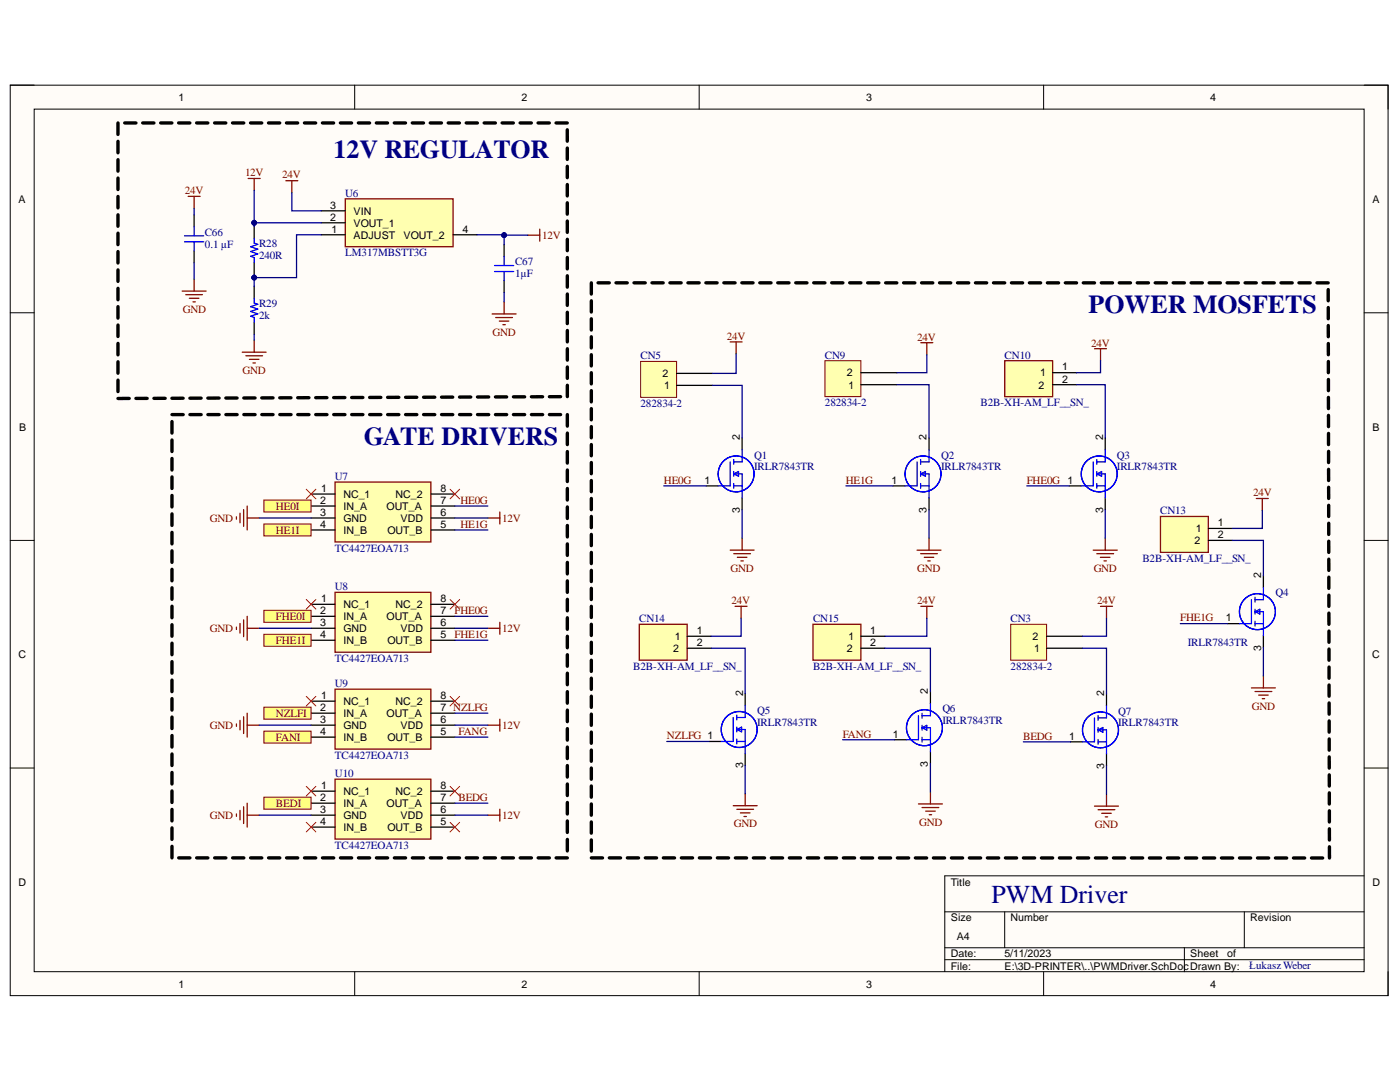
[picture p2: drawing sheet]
<svg xmlns="http://www.w3.org/2000/svg" width="279mm" height="216mm" viewBox="0 0 279 216" stroke-linecap="round" stroke-linejoin="round" font-family="sans-serif">
<defs><g id="words">
<g font-size="5.2" fill="#000080">
<text x="66.6" y="31.5">12V REGULATOR</text>
<text x="217.3" y="62.5">POWER MOSFETS</text>
<text x="72.6" y="88.8">GATE DRIVERS</text>
<text x="197.9" y="180.1">PWM Driver</text>
</g>
<g font-size="2.2" fill="#800000">
<text x="48.9" y="35.2">12V</text>
<text x="56.3" y="35.6">24V</text>
<text x="36.9" y="38.7">24V</text>
<text x="108.2" y="47.7">12V</text>
<text x="36.5" y="62.4">GND</text>
<text x="98.3" y="67">GND</text>
<text x="145.1" y="67.8">24V</text>
<text x="183.1" y="68">24V</text>
<text x="217.8" y="69.2">24V</text>
<text x="48.4" y="74.6">GND</text>
<text x="55.1" y="101.7">HE0I</text>
<text x="91.9" y="100.6">HE0G</text>
<text x="132.5" y="96.5">HE0G</text>
<text x="168.8" y="96.5">HE1G</text>
<text x="204.9" y="96.5">FHE0G 1</text>
<text x="250.1" y="99">24V</text>
<text x="41.9" y="104.1">GND</text>
<text x="55.1" y="106.5">HE1I</text>
<text x="91.9" y="105.3">HE1G</text>
<text x="100.3" y="104.1">12V</text>
<text x="145.8" y="114.1">GND</text>
<text x="183.1" y="114.1">GND</text>
<text x="218.3" y="114.1">GND</text>
<text x="55.1" y="123.7">FHE0I</text>
<text x="90.7" y="122.5">FHE0G</text>
<text x="146" y="120.5">24V</text>
<text x="183.1" y="120.5">24V</text>
<text x="218.9" y="120.5">24V</text>
<text x="235.5" y="124">FHE1G</text>
<text x="41.9" y="126.1">GND</text>
<text x="55.1" y="128.6">FHE1I</text>
<text x="90.7" y="127.3">FHE1G</text>
<text x="100.3" y="126.1">12V</text>
<text x="55.1" y="143.1">NZLFI</text>
<text x="249.8" y="141.6">GND</text>
<text x="41.9" y="145.5">GND</text>
<text x="55.1" y="147.8">FANI</text>
<text x="91.5" y="146.7">FANG</text>
<text x="100.3" y="145.5">12V</text>
<text x="133.1" y="147.5">NZLFG 1</text>
<text x="168.2" y="147.2">FANG</text>
<text x="204.2" y="147.6">BEDG</text>
<text x="55.1" y="161">BEDI</text>
<text x="91.5" y="159.8">BEDG</text>
<text x="41.9" y="163.4">GND</text>
<text x="100.3" y="163.4">12V</text>
<text x="146.4" y="165.1">GND</text>
<text x="183.4" y="164.8">GND</text>
<text x="218.5" y="165.2">GND</text>
</g>
<g font-size="2.2" fill="#000080">
<text x="68.9" y="39.2">U6</text>
<text x="40.9" y="47">C66</text>
<text x="40.9" y="49.4">0.1 µF</text>
<text x="51.7" y="51.7">240R</text>
<text x="51.7" y="49.3">R28</text>
<text x="68.9" y="51.2">LM317MBSTT3G</text>
<text x="102.8" y="52.9">C67</text>
<text x="102.8" y="55.3">1µF</text>
<text x="51.7" y="63.6">2k</text>
<text x="51.7" y="61.2">R29</text>
<text x="127.8" y="71.7">CN5</text>
<text x="164.6" y="71.5">CN9</text>
<text x="200.5" y="71.5">CN10</text>
<text x="127.8" y="81.3">282834-2</text>
<text x="164.6" y="81.1">282834-2</text>
<text x="195.7" y="81.1">B2B-XH-AM_LF__SN_</text>
<text x="66.8" y="95.7">U7</text>
<text x="150.5" y="91.5">Q1</text>
<text x="150.5" y="93.9">IRLR7843TR</text>
<text x="187.8" y="91.5">Q2</text>
<text x="187.8" y="93.9">IRLR7843TR</text>
<text x="222.9" y="91.5">Q3</text>
<text x="222.9" y="93.9">IRLR7843TR</text>
<text x="231.5" y="102.6">CN13</text>
<text x="66.8" y="110.1">TC4427EOA713</text>
<text x="228" y="112.1">B2B-XH-AM_LF__SN_</text>
<text x="66.8" y="117.7">U8</text>
<text x="254.6" y="119">Q4</text>
<text x="127.6" y="124.2">CN14</text>
<text x="162.3" y="124.2">CN15</text>
<text x="201.7" y="124.2">CN3</text>
<text x="237" y="128.8">IRLR7843TR</text>
<text x="66.8" y="132.1">TC4427EOA713</text>
<text x="66.8" y="137.1">U9</text>
<text x="126.4" y="133.7">B2B-XH-AM_LF__SN_</text>
<text x="162.3" y="133.7">B2B-XH-AM_LF__SN_</text>
<text x="201.7" y="133.7">282834-2</text>
<text x="151.1" y="142.5">Q5</text>
<text x="188.1" y="142.2">Q6</text>
<text x="223.2" y="142.6">Q7</text>
<text x="151.1" y="144.9">IRLR7843TR</text>
<text x="188.1" y="144.5">IRLR7843TR</text>
<text x="223.2" y="145">IRLR7843TR</text>
<text x="66.8" y="151.5">TC4427EOA713</text>
<text x="66.8" y="155">U10</text>
<text x="66.8" y="169.4">TC4427EOA713</text>
<text x="249.3" y="193.4">ŁukaszWeber</text>
</g>
<g font-size="2.1">
<text x="35.6" y="20.1">1</text>
<text x="104.1" y="20.1">2</text>
<text x="172.8" y="20.1">3</text>
<text x="241.5" y="20.1">4</text>
<text x="3.7" y="40.5">A</text>
<text x="65.9" y="41.6">3</text>
<text x="273.9" y="40.5">A</text>
<text x="65.9" y="44.1">2</text>
<text x="66.2" y="46.4">1</text>
<text x="70.6" y="47.6">ADJUST</text>
<text x="70.6" y="45.2">VOUT_1</text>
<text x="70.6" y="42.9">VIN</text>
<text x="80.5" y="47.6">VOUT_2</text>
<text x="92.3" y="46.4">4</text>
<text x="132.2" y="75.3">2</text>
<text x="132.6" y="77.6">1</text>
<text x="169" y="75.1">2</text>
<text x="169.4" y="77.6">1</text>
<text x="207.3" y="77.6">2</text>
<text x="207.6" y="75.1">1</text>
<text x="212" y="73.9">1</text>
<text x="212" y="76.4">2</text>
<text x="3.8" y="85.9">B</text>
<text x="147.6" y="87.9" transform="rotate(-90 147.6 87.9)">2</text>
<text x="184.9" y="87.9" transform="rotate(-90 184.9 87.9)">2</text>
<text x="220.1" y="87.9" transform="rotate(-90 220.1 87.9)">2</text>
<text x="273.9" y="85.9">B</text>
<text x="63.9" y="100.6">2</text>
<text x="64.1" y="98.2">1</text>
<text x="68.5" y="99.4">NC_1</text>
<text x="68.5" y="101.7">IN_A</text>
<text x="77.2" y="101.7">OUT_A</text>
<text x="78.9" y="99.4">NC_2</text>
<text x="87.9" y="98.2">8</text>
<text x="87.9" y="100.6">7</text>
<text x="140.6" y="96.5">1</text>
<text x="177.9" y="96.5">1</text>
<text x="63.9" y="102.9">3</text>
<text x="63.9" y="105.3">4</text>
<text x="68.5" y="104.1">GND</text>
<text x="68.5" y="106.6">IN_B</text>
<text x="77.3" y="106.6">OUT_B</text>
<text x="79.9" y="104.1">VDD</text>
<text x="87.9" y="102.9">6</text>
<text x="87.9" y="105.3">5</text>
<text x="147.6" y="102.3" transform="rotate(-90 147.6 102.3)">3</text>
<text x="184.9" y="102.3" transform="rotate(-90 184.9 102.3)">3</text>
<text x="220.1" y="102.3" transform="rotate(-90 220.1 102.3)">3</text>
<text x="238.7" y="106.2">1</text>
<text x="243.1" y="105">1</text>
<text x="243.1" y="107.4">2</text>
<text x="238.4" y="108.6">2</text>
<text x="251.7" y="115.4" transform="rotate(-90 251.7 115.4)">2</text>
<text x="63.9" y="122.5">2</text>
<text x="63.9" y="124.9">3</text>
<text x="64.1" y="120.2">1</text>
<text x="68.5" y="121.4">NC_1</text>
<text x="68.5" y="123.7">IN_A</text>
<text x="77.2" y="123.7">OUT_A</text>
<text x="78.9" y="121.4">NC_2</text>
<text x="87.9" y="120.2">8</text>
<text x="87.9" y="122.5">7</text>
<text x="87.9" y="124.9">6</text>
<text x="244.7" y="124">1</text>
<text x="3.7" y="131.3">C</text>
<text x="63.9" y="127.4">4</text>
<text x="68.5" y="126.1">GND</text>
<text x="68.5" y="128.6">IN_B</text>
<text x="77.3" y="128.6">OUT_B</text>
<text x="79.9" y="126.1">VDD</text>
<text x="87.9" y="127.4">5</text>
<text x="134.3" y="130.2">2</text>
<text x="134.7" y="127.7">1</text>
<text x="139.1" y="126.5">1</text>
<text x="139.1" y="128.9">2</text>
<text x="169" y="130.2">2</text>
<text x="169.4" y="127.7">1</text>
<text x="173.7" y="126.5">1</text>
<text x="173.7" y="128.9">2</text>
<text x="206.1" y="127.7">2</text>
<text x="206.4" y="130.2">1</text>
<text x="251.7" y="129.8" transform="rotate(-90 251.7 129.8)">3</text>
<text x="273.8" y="131.3">C</text>
<text x="63.9" y="141.9">2</text>
<text x="64.1" y="139.5">1</text>
<text x="68.5" y="140.6">NC_1</text>
<text x="68.5" y="143.1">IN_A</text>
<text x="77.2" y="143.1">OUT_A</text>
<text x="78.9" y="140.6">NC_2</text>
<text x="87.9" y="139.5">8</text>
<text x="87.9" y="141.9">7 NZLFG</text>
<text x="148.3" y="138.9" transform="rotate(-90 148.3 138.9)">2</text>
<text x="185.2" y="138.5" transform="rotate(-90 185.2 138.5)">2</text>
<text x="220.4" y="139" transform="rotate(-90 220.4 139)">2</text>
<text x="63.9" y="144.3">3</text>
<text x="63.9" y="146.7">4</text>
<text x="68.5" y="145.5">GND</text>
<text x="68.5" y="147.8">IN_B</text>
<text x="77.3" y="147.8">OUT_B</text>
<text x="79.9" y="145.5">VDD</text>
<text x="87.9" y="144.3">6</text>
<text x="87.9" y="146.7">5</text>
<text x="178.2" y="147.2">1</text>
<text x="213.4" y="147.6">1</text>
<text x="148.3" y="153.3" transform="rotate(-90 148.3 153.3)">3</text>
<text x="185.2" y="153" transform="rotate(-90 185.2 153)">3</text>
<text x="220.4" y="153.4" transform="rotate(-90 220.4 153.4)">3</text>
<text x="63.9" y="159.8">2</text>
<text x="64.1" y="157.5">1</text>
<text x="68.5" y="158.7">NC_1</text>
<text x="68.5" y="161">IN_A</text>
<text x="77.2" y="161">OUT_A</text>
<text x="78.9" y="158.7">NC_2</text>
<text x="87.9" y="157.5">8</text>
<text x="87.9" y="159.8">7</text>
<text x="63.9" y="162.2">3</text>
<text x="63.9" y="164.6">4</text>
<text x="68.5" y="163.4">GND</text>
<text x="68.5" y="165.9">IN_B</text>
<text x="77.3" y="165.9">OUT_B</text>
<text x="79.9" y="163.4">VDD</text>
<text x="87.9" y="162.2">6</text>
<text x="87.9" y="164.6">5</text>
<text x="3.7" y="176.8">D</text>
<text x="189.8" y="176.8">Title</text>
<text x="273.9" y="176.8">D</text>
<text x="189.8" y="183.9">Size</text>
<text x="201.7" y="183.9">Number</text>
<text x="249.5" y="183.9">Revision</text>
<text x="189.8" y="191.1">Date:</text>
<text x="190.9" y="187.5">A4</text>
<text x="200.5" y="191.1">5/11/2023</text>
<text x="237.6" y="191.1">Sheet</text>
<text x="244.9" y="191.1">of</text>
<text x="35.6" y="197.1">1</text>
<text x="104.1" y="197.1">2</text>
<text x="172.8" y="197.1">3</text>
<text x="189.8" y="193.5">File:</text>
<text x="200.5" y="193.5">E:\3D-PRINTER\..\PWMDriver.SchDocDrawn By:</text>
<text x="241.5" y="197.1">4</text>
</g>
</g></defs>
<path d="M2 17h275v181.7h-275z" fill-rule="evenodd" fill="#fffcf8"/>
<path d="M2 17h275v181.7h-275z" fill="none" stroke="#000" stroke-width=".2"/>
<path d="M6.8 21.8h265.4v172.1h-265.4z" fill-rule="evenodd" fill="#fffcf8"/>
<g fill="none" stroke="#000" stroke-width=".2">
<path d="M2 17h4.8M70.8 17v4.8M139.5 17v4.8M208.3 17v4.8M272.2 17h4.8v4.8M6.8 21.8h265.4v172.1h-265.4zM2 62.4h4.8M272.2 62.4h4.8M2 107.8h4.8M272.2 107.8h4.8M2 153.2h4.8M272.2 153.2h4.8"/>
<path d="M272.2 174.8h-83.6v19.1M70.8 193.9v4.8M139.5 193.9v4.8M188.6 181.9h83.6M188.6 189.1h83.6M188.6 191.5h83.6M200.5 181.9v7.2M208.3 193.9v4.8M236.4 189.1v4.8M248.3 181.9v7.2M277 193.9v4.8"/>
</g>
<path d="M66.9 96.2h19.1v11.9h-19.1z" fill-rule="evenodd" fill="#ffffb0"/>
<path d="M66.9 96.2h19.1v11.9h-19.1z" fill="none" stroke="#800000" stroke-width=".25"/>
<path d="M62.1 98.6h4.8M86 98.6h4.8M62.1 101h4.8M62.1 103.4h4.8M62.1 105.7h4.8M86 101h4.8M86 103.4h4.8M86 105.7h4.8" fill="none" stroke="#000" stroke-width=".25"/>
<path d="M68.9 39.7h21.5v9.5h-21.5z" fill-rule="evenodd" fill="#ffffb0"/>
<g fill="none" stroke="#800000" stroke-width=".25">
<path d="M37.5 39.2h2.4M38.7 39.2v2.4M49.5 35.6h2.4M50.7 35.6v2.4M57 36.1h2.4M58.2 36.1v2.4M68.9 39.7h21.5v9.5h-21.5zM36.4 58.1h4.7M37.1 58.8h3.3M37.8 59.5h1.9M38.7 55.7v2.4M105.3 46.9h2.4"/>
<path d="M107.7 45.7v2.4M38.5 60.2h.5M48.3 70.3h4.8M49.1 71h3.3M49.8 71.7h1.9M50.5 72.4h.5M50.7 67.9v2.4M98.2 62.6h4.8M98.9 63.4h3.4M99.6 64.1h2M100.4 64.8h.4M100.6 60.3v2.3"/>
<path d="M47.2 103.1v.5M47.9 102.4v1.9M48.6 101.7v3.3M49.3 101v4.7M49.3 103.4h2.4M97.4 103.4h2.4M99.8 102.2v2.4"/>
</g>
<path d="M64.1 46.8h4.8M64.1 44.5h4.8M64.1 42.1h4.8M90.4 46.8h4.8M100.6 48.8v2.4M100.6 56v2.4" fill="none" stroke="#000" stroke-width=".25"/>
<path d="M98.7 53h3.8M98.7 54.2h3.8M100.6 51.2v1.8M100.6 54.2v1.8" fill="none" stroke="#00f" stroke-width=".25"/>
<path d="M61.1 97.6l1.9 1.9M63 97.6l-1.9 1.9M89.8 97.6l1.9 1.9M91.7 97.6l-1.9 1.9" fill="none" stroke="#f00" stroke-width=".2"/>
<path d="M52.7 99.8h9.4v2.4h-9.4z" fill-rule="evenodd" fill="#ffff80"/>
<path d="M52.7 99.8h9.4v2.4h-9.4z" fill="none" stroke="#800000" stroke-width=".2"/>
<path d="M52.7 104.6h9.4v2.3h-9.4z" fill-rule="evenodd" fill="#ffff80"/>
<path d="M52.7 104.6h9.4v2.3h-9.4z" fill="none" stroke="#800000" stroke-width=".2"/>
<path d="M66.9 118.2h19.1v11.9h-19.1z" fill-rule="evenodd" fill="#ffffb0"/>
<path d="M66.9 118.2h19.1v11.9h-19.1zM47.2 125.1v.5M47.9 124.4v1.9M48.6 123.7v3.3M49.3 123v4.8M49.3 125.4h2.4M97.4 125.4h2.4M99.8 124.2v2.4" fill="none" stroke="#800000" stroke-width=".25"/>
<path d="M62.1 120.6h4.8M62.1 123h4.8M62.1 125.4h4.8M62.1 127.8h4.8M86 120.6h4.8M86 123h4.8M86 125.4h4.8M86 127.8h4.8" fill="none" stroke="#000" stroke-width=".25"/>
<path d="M61.1 119.6l1.9 1.9M63 119.6l-1.9 1.9M89.8 119.6l1.9 1.9M91.7 119.6l-1.9 1.9" fill="none" stroke="#f00" stroke-width=".2"/>
<path d="M52.7 121.8h9.4v2.4h-9.4z" fill-rule="evenodd" fill="#ffff80"/>
<path d="M52.7 121.8h9.4v2.4h-9.4z" fill="none" stroke="#800000" stroke-width=".2"/>
<path d="M52.7 126.6h9.4v2.3h-9.4z" fill-rule="evenodd" fill="#ffff80"/>
<path d="M52.7 126.6h9.4v2.3h-9.4z" fill="none" stroke="#800000" stroke-width=".2"/>
<path d="M66.9 137.5h19.1v12h-19.1z" fill-rule="evenodd" fill="#ffffb0"/>
<path d="M66.9 137.5h19.1v12h-19.1zM47.2 144.5v.4M47.9 143.7v2M48.6 143v3.4M49.3 142.3v4.8M49.3 144.7h2.4M97.4 144.7h2.4M99.8 143.5v2.4" fill="none" stroke="#800000" stroke-width=".25"/>
<path d="M62.1 139.9h4.8M86 139.9h4.8M62.1 142.3h4.8M62.1 144.7h4.8M62.1 147.1h4.8M86 142.3h4.8M86 144.7h4.8M86 147.1h4.8" fill="none" stroke="#000" stroke-width=".25"/>
<path d="M61.1 139l1.9 1.9M63 139l-1.9 1.9M89.8 139l1.9 1.9M91.7 139l-1.9 1.9" fill="none" stroke="#f00" stroke-width=".2"/>
<path d="M52.7 141.1h9.4v2.4h-9.4z" fill-rule="evenodd" fill="#ffff80"/>
<path d="M52.7 141.1h9.4v2.4h-9.4z" fill="none" stroke="#800000" stroke-width=".2"/>
<path d="M52.7 145.9h9.4v2.4h-9.4z" fill-rule="evenodd" fill="#ffff80"/>
<path d="M52.7 145.9h9.4v2.4h-9.4z" fill="none" stroke="#800000" stroke-width=".2"/>
<path d="M66.9 155.5h19.1v11.9h-19.1z" fill-rule="evenodd" fill="#ffffb0"/>
<path d="M66.9 155.5h19.1v11.9h-19.1zM47.2 162.4v.5M47.9 161.7v1.9M48.6 161v3.3M49.3 160.3v4.7M49.3 162.7h2.4M97.4 162.7h2.4M99.8 161.5v2.3" fill="none" stroke="#800000" stroke-width=".25"/>
<path d="M62.1 157.9h4.8M86 157.9h4.8M62.1 160.3h4.8M62.1 162.7h4.8M62.1 165h4.8M86 160.3h4.8M86 162.7h4.8M86 165h4.8" fill="none" stroke="#000" stroke-width=".25"/>
<path d="M61.1 156.9l1.9 1.9M63 156.9l-1.9 1.9M89.8 156.9l1.9 1.9M91.7 156.9l-1.9 1.9" fill="none" stroke="#f00" stroke-width=".2"/>
<path d="M52.7 159.1h9.4v2.4h-9.4z" fill-rule="evenodd" fill="#ffff80"/>
<path d="M52.7 159.1h9.4v2.4h-9.4z" fill="none" stroke="#800000" stroke-width=".2"/>
<path d="M61.1 164.1l1.9 1.9M63 164.1l-1.9 1.9M89.8 164.1l1.9 1.9M91.7 164.1l-1.9 1.9" fill="none" stroke="#f00" stroke-width=".2"/>
<g fill="none" stroke="#000" stroke-width=".25">
<path d="M38.7 42.9v2.4M38.7 50v2.4M50.7 45.2v2.4M50.7 52.3v2.4M50.7 57.1v2.4M50.7 64.3v2.4M140.9 97h2.4M148.1 87.4v2.4M148.1 99.3v2.4M178.2 97h2.4M185.4 87.4v2.4M185.4 99.3v2.4"/>
<path d="M213.4 97h2.4M220.6 87.4v2.4M220.6 99.3v2.4M252.1 114.9v2.4M148.7 138.4v2.4M220.8 138.5v2.4M245 124.4h2.4M252.1 126.8v2.4M141.5 148h2.4M148.7 150.3v2.4M213.6 148h2.4M220.8 150.4v2.4"/>
</g>
<g fill="none" stroke="#00f" stroke-width=".25">
<path d="M36.8 47.1h3.9M36.8 48.3h3.9M38.7 45.3v1.8M38.7 48.3v1.7M50.7 47.6v.9l.7 .3-1.4 .4 1.4 .5-1.4 .5 1.4 .5-1.4 .4 .7 .3v.9M50.7 59.5v1l.7 .2-1.4 .5 1.4 .5-1.4 .4 1.4 .5-1.4 .5 .7 .2v1M145.7 92.2v4.8h-2.4M146.4 94.6h1.7v4.7M146.4 97h1.7M146.4 91.7v.9M146.4 94.1v.9M146.4 96.5v.9"/>
<path d="M146.4 94.6l1-.5v.9zM148.1 89.8v2.4h-1.7M183 92.2v4.8h-2.4M183.7 97h1.7M183.7 94.6h1.7v4.7M183.7 91.7v.9M183.7 94.1v.9M183.7 96.5v.9M183.7 94.6l1-.5v.9zM185.4 89.8v2.4h-1.7M218.2 92.2v4.8h-2.4M218.9 97h1.7"/>
<path d="M218.9 94.6h1.7v4.7M218.9 91.7v.9M218.9 94.1v.9M218.9 96.5v.9M218.9 94.6l1-.5v.9zM220.6 89.8v2.4h-1.7M249.7 119.7v4.7h-2.3M250.5 119.2v.9M252.1 117.3v2.4h-1.6M250.5 122.1h1.6v4.7M250.5 124.4h1.6M250.5 121.6v.9"/>
<path d="M250.5 124v.9M250.5 122.1l.9-.5v.9zM146.3 143.2v4.8h-2.4M147 145.6h1.7v4.7M147 148h1.7M147 142.7v.9M147 145.1v.9M147 147.5v.9M147 145.6l1-.5v.9zM148.7 140.8v2.4h-1.7M218.4 143.2v4.8h-2.4M219.1 145.6h1.7v4.8"/>
<path d="M219.1 148h1.7M219.1 142.8v.9M219.1 145.2v.9M219.1 147.6v.9M219.1 145.6l1-.4v.9zM220.8 140.9v2.3h-1.7"/>
<circle cx="146.9" cy="94.6" r="3.6"/>
<circle cx="184.2" cy="94.6" r="3.6"/>
<circle cx="219.4" cy="94.6" r="3.6"/>
<circle cx="250.9" cy="122.1" r="3.6"/>
<circle cx="147.5" cy="145.6" r="3.6"/>
<circle cx="219.6" cy="145.6" r="3.6"/>
</g>
<g fill="none" stroke="#800000" stroke-width=".25">
<path d="M145.7 109.8h4.8M146.4 110.5h3.4M147.2 111.2h1.9M147.9 111.9h.4M148.1 107.4v2.4M183 109.8h4.8M183.7 110.5h3.4M184.4 111.2h2M185.2 111.9h.4M185.4 107.4v2.4M218.2 109.8h4.8M218.9 110.5h3.3"/>
<path d="M219.6 111.2h1.9M220.3 111.9h.5M220.6 107.4v2.4M249.7 137.3h4.8M250.5 138h3.3M251.2 138.7h1.9M251.9 139.4h.5M252.1 134.9v2.4M148.7 158.4v2.4M220.8 158.5v2.4M146.3 160.8h4.8M147 161.5h3.4"/>
<path d="M147.8 162.2h1.9M148.5 162.9h.5M218.4 160.9h4.8M219.1 161.6h3.4M219.9 162.3h1.9M220.6 163h.5"/>
</g>
<g fill="none" stroke="#000" stroke-width=".68">
<path d="M23.5 24.5v2.3M23.5 28.2v2.3M23.5 31.9v2.3M23.5 35.5v2.3M23.5 39.2v2.3M24.9 24.5h2.2M28.5 24.5h2.2M32.1 24.5h2.2M35.6 24.5h2.3M39.2 24.5h2.3M42.8 24.5h2.3M46.4 24.5h2.3"/>
<path d="M50 24.5h2.2M53.6 24.5h2.2M57.2 24.5h2.2M60.8 24.5h2.2M64.3 24.5h2.3M67.9 24.5h2.3M71.5 24.5h2.3M75.1 24.5h2.2M78.7 24.5h2.2M82.3 24.5h2.2M85.9 24.5h2.2M89.4 24.5h2.3"/>
<path d="M93 24.5h2.3M96.6 24.5h2.3M100.2 24.5h2.3M103.8 24.5h2.2M107.4 24.5h2.2M111 24.5h2.2M113.2 25.9v2.3M113.2 29.5v2.3M113.2 33.2v2.3M113.2 36.8v2.3M23.5 42.9v2.2M23.5 46.5v2.3"/>
<path d="M23.5 50.2v2.3M23.5 53.9v2.2M23.5 57.5v2.3M113.2 40.5v2.2M113.2 44.1v2.3M113.2 47.7v2.3M113.2 51.4v2.3M113.2 55v2.3M113.2 58.7v2.2M118 56.4v2.3M119.4 56.4h2.2M122.9 56.4h2.3"/>
<path d="M126.5 56.4h2.3M130.1 56.4h2.3M133.7 56.4h2.2M137.3 56.4h2.2M140.9 56.4h2.2M144.5 56.4h2.2M148 56.4h2.3M151.6 56.4h2.3M155.2 56.4h2.3M158.8 56.4h2.3M162.4 56.4h2.2M166 56.4h2.2"/>
<path d="M169.6 56.4h2.2M173.2 56.4h2.2M176.7 56.4h2.3M180.3 56.4h2.3M183.9 56.4h2.3M187.5 56.4h2.2M191.1 56.4h2.2M194.7 56.4h2.2M198.3 56.4h2.2M201.9 56.4h2.2M205.4 56.4h2.3M209 56.4h2.3"/>
<path d="M212.6 56.4h2.3M216.2 56.4h2.2M219.8 56.4h2.2M223.4 56.4h2.2M227 56.4h2.2M230.5 56.4h2.3M234.1 56.4h2.3M237.7 56.4h2.3M241.3 56.4h2.3M244.9 56.4h2.2M248.5 56.4h2.2M252.1 56.4h2.2"/>
<path d="M255.6 56.4h2.3M259.2 56.4h2.3M262.8 56.4h2.3M265.1 57.8v2.2M23.5 61.2v2.3M23.5 64.9v2.2M23.5 68.5v2.3M23.5 72.2v2.3M23.5 75.9v2.2M25.8 79.5h-2.3M29.4 79.5h-2.3M33 79.5h-2.3"/>
<path d="M36.5 79.5h-2.2M40.1 79.4l-2.2 .1M43.7 79.4h-2.2M47.3 79.4h-2.2M50.9 79.4h-2.2M54.5 79.4h-2.3M58.1 79.4h-2.3M61.7 79.4h-2.3M65.2 79.3h-2.2M68.8 79.3h-2.2M72.4 79.3h-2.2M76 79.3h-2.2"/>
<path d="M79.6 79.3h-2.2M83.2 79.3h-2.3M86.8 79.3h-2.3M90.4 79.2h-2.3M93.9 79.2h-2.2M97.5 79.2h-2.2M101.1 79.2h-2.2M104.7 79.2h-2.2M108.3 79.2h-2.2M111.9 79.1l-2.3 .1M113.2 62.3v2.3M113.2 65.9v2.3"/>
<path d="M113.2 69.6v2.3M113.2 73.2v2.3M113.2 76.9v2.2M118 60v2.3M118 63.6v2.2M118 67.2v2.2M118 70.8v2.2M118 74.4v2.2M118 77.9v2.3M265.1 61.4v2.2M265.1 65v2.2M265.1 68.5v2.3"/>
<path d="M265.1 72.1v2.3M265.1 79.3v2.2M265.1 75.7v2.3M118 81.5v2.3M118 85.1v2.3M118 88.7v2.2M118 92.3v2.2M118 95.9v2.2M118 99.5v2.2M265.1 82.9v2.2M265.1 86.5v2.2M265.1 93.6l.1 2.3"/>
<path d="M265.1 90.1v2.2M265.2 97.2v2.3M118 103v2.3M118 106.6v2.3M118 110.2v2.3M118 113.8v2.2M118 117.4v2.2M265.2 100.8v2.3M265.2 104.4v2.2M265.2 108v2.2M265.2 111.6v2.2M265.2 115.2v2.2"/>
<path d="M265.2 118.8v2.2M118 121v2.2M118 124.6v2.2M118 128.2v2.2M118 131.7v2.3M118 135.3v2.3M118 138.9v2.2M265.2 122.3v2.3M265.2 125.9v2.3M265.2 129.5v2.2M265.2 136.7l.1 2.2M265.2 133.1v2.2"/>
<path d="M118 142.5v2.2M118 146.1v2.2M118 149.7v2.2M118 153.2v2.3M118 156.8v2.3M265.3 140.3v2.2M265.3 143.9v2.2M265.3 147.4v2.3M265.3 151v2.3M265.3 154.6v2.3M265.3 158.2v2.2M118 160.4v2.3"/>
<path d="M118 164v2.2M118 167.6v2.2M118 171.2h2.3M121.6 171.2h2.2M125.2 171.2h2.2M128.8 171.2h2.2M132.4 171.2h2.2M136 171.2h2.2M139.6 171.2h2.2M143.2 171.2h2.2M146.8 171.2h2.2M150.3 171.2h2.3"/>
<path d="M153.9 171.2h2.3M157.5 171.2h2.3M161.1 171.2h2.3M164.7 171.2h2.3M168.3 171.2h2.3M171.9 171.2h2.2M175.5 171.2h2.2M179.1 171.2h2.2M182.7 171.2h2.2M186.3 171.2h2.2M189.9 171.2h2.2M193.5 171.2h2.2"/>
<path d="M197.1 171.2h2.2M200.6 171.2h2.3M204.2 171.2h2.3M207.8 171.2h2.3M211.4 171.2h2.3M215 171.2h2.3M218.6 171.2h2.3M222.2 171.2h2.3M225.8 171.2h2.2M229.4 171.2h2.2M233 171.2h2.2M236.6 171.2h2.2"/>
<path d="M240.2 171.2h2.2M243.8 171.2h2.2M247.4 171.2h2.2M251 171.2h2.2M254.5 171.2h2.3M258.1 171.2h2.3M261.7 171.2h2.3M265.3 165.4v2.2M265.3 161.8v2.2M265.3 169v2.2"/>
</g>
<path d="M201.7 124.6h7.2v7.1h-7.2z" fill-rule="evenodd" fill="#ffffb0"/>
<path d="M201.7 124.6h7.2v7.1h-7.2z" fill="none" stroke="#800000" stroke-width=".2"/>
<path d="M208.9 129.3h7.1M208.9 127h7.1" fill="none" stroke="#000" stroke-width=".25"/>
<path d="M127.9 72.1h7.1v7.2h-7.1z" fill-rule="evenodd" fill="#ffffb0"/>
<path d="M127.9 72.1h7.1v7.2h-7.1z" fill="none" stroke="#800000" stroke-width=".2"/>
<path d="M135 76.9h7.2M135 74.5h7.2" fill="none" stroke="#000" stroke-width=".25"/>
<path d="M164.6 72h7.2v7.1h-7.2z" fill-rule="evenodd" fill="#ffffb0"/>
<path d="M164.6 72h7.2v7.1h-7.2z" fill="none" stroke="#800000" stroke-width=".2"/>
<path d="M171.8 76.8h7.2M171.8 74.4h7.2" fill="none" stroke="#000" stroke-width=".25"/>
<g fill="none" stroke="#800000" stroke-width=".25">
<path d="M145.7 68.2h2.4M146.9 68.2v2.4M183.8 68.4h2.4M185 68.4v2.4M218.4 69.6h2.4M219.6 69.6v2.4M250.7 99.5h2.4M251.9 99.5v2.4M146.7 121h2.4M147.9 121v2.4M183.8 121h2.4M185 121v2.4"/>
<path d="M219.6 121h2.4M220.8 121v2.4"/>
</g>
<path d="M200.5 72h9.6v7.1h-9.6z" fill-rule="evenodd" fill="#ffffb0"/>
<path d="M200.5 72h9.6v7.1h-9.6z" fill="none" stroke="#800000" stroke-width=".25"/>
<path d="M210.1 74.4h4.8M210.1 76.8h4.8" fill="none" stroke="#000" stroke-width=".25"/>
<path d="M231.6 103.1h9.6v7.1h-9.6z" fill-rule="evenodd" fill="#ffffb0"/>
<path d="M231.6 103.1h9.6v7.1h-9.6z" fill="none" stroke="#800000" stroke-width=".25"/>
<path d="M241.2 105.4h4.7M241.2 107.8h4.7" fill="none" stroke="#000" stroke-width=".25"/>
<path d="M127.6 124.6h9.5v7.1h-9.5z" fill-rule="evenodd" fill="#ffffb0"/>
<path d="M127.6 124.6h9.5v7.1h-9.5z" fill="none" stroke="#800000" stroke-width=".25"/>
<path d="M137.1 127h4.8M137.1 129.3h4.8" fill="none" stroke="#000" stroke-width=".25"/>
<path d="M162.2 124.6h9.6v7.1h-9.6z" fill-rule="evenodd" fill="#ffffb0"/>
<path d="M162.2 124.6h9.6v7.1h-9.6zM185.7 158v2.4M183.3 160.4h4.8M184 161.1h3.4M184.7 161.9h1.9M185.5 162.6h.4" fill="none" stroke="#800000" stroke-width=".25"/>
<path d="M171.8 127h4.8M171.8 129.3h4.8M185.7 138v2.4M178.5 147.6h2.4M185.7 150v2.4" fill="none" stroke="#000" stroke-width=".25"/>
<g fill="none" stroke="#00f" stroke-width=".25">
<path d="M183.3 142.8v4.8h-2.4M184 145.2h1.7v4.8M184 147.6h1.7M184 142.3v1M184 144.7v1M184 147.1v1M184 145.2l1-.5v1zM185.7 140.4v2.4h-1.7"/>
<circle cx="184.5" cy="145.2" r="3.6"/>
</g>
<g fill="none" stroke="#000" stroke-width=".68">
<path d="M34.3 84.1v2.3M34.3 87.8v2.3M34.3 91.5v2.3M34.3 95.2v2.3M34.3 98.9v2.3M34.3 82.7h2.3M37.9 82.7h2.2M41.5 82.7h2.2M45.1 82.7h2.2M48.7 82.7h2.2M52.3 82.7h2.2M55.8 82.7h2.3"/>
<path d="M59.4 82.7h2.3M63 82.7h2.3M66.6 82.7h2.2M70.2 82.7h2.2M73.8 82.7h2.2M77.4 82.7h2.2M80.9 82.7h2.3M84.5 82.7h2.3M88.1 82.7h2.3M91.7 82.7h2.2M95.3 82.7h2.2M98.9 82.7h2.2"/>
<path d="M102.5 82.7h2.2M106.1 82.7h2.2M109.6 82.7h2.3M113.2 82.7v2.3M113.2 86.4v2.3M113.2 90.1v2.3M113.2 93.8v2.3M113.2 97.5v2.3M34.3 102.5v2.3M34.3 106.2v2.3M34.3 109.9v2.3M34.3 113.6v2.3"/>
<path d="M34.3 117.3v2.3M113.2 101.2v2.3M113.2 104.8v2.3M113.2 108.5v2.3M113.2 112.2v2.3M113.2 115.9v2.3M113.2 119.6v2.3M34.3 121v2.3M34.3 124.7v2.3M34.3 128.3v2.3M34.3 132v2.3M34.3 135.7v2.3"/>
<path d="M34.3 139.4v2.3M113.2 123.3v2.3M113.2 127v2.3M113.2 130.6v2.3M113.2 134.3v2.3M113.2 138v2.3M34.3 143.1v2.3M34.3 146.8v2.3M34.3 150.4v2.4M34.3 154.1v2.3M34.3 157.8v2.3M113.2 141.7v2.3"/>
<path d="M113.2 145.4v2.3M113.2 149.1v2.3M113.2 152.8v2.3M113.2 156.4v2.3M34.3 161.5v2.3M34.3 165.2v2.3M34.3 168.9v2.3M35.7 171.2h2.2M39.2 171.2h2.3M42.8 171.2h2.3M46.4 171.2h2.3M50 171.2h2.3"/>
<path d="M53.6 171.2h2.2M57.2 171.2h2.2M60.8 171.2h2.2M64.4 171.2h2.2M67.9 171.2h2.3M71.5 171.2h2.3M75.1 171.2h2.3M78.7 171.2h2.2M82.3 171.2h2.2M85.9 171.2h2.2M89.5 171.2h2.2M93.1 171.2h2.2"/>
<path d="M96.6 171.2h2.3M100.2 171.2h2.3M103.8 171.2h2.3M107.4 171.2h2.2M111 171.2h2.2M113.2 160.1v2.3M113.2 163.8v2.3M113.2 167.5v2.3"/>
</g>
<g fill="none" stroke="#000080" stroke-width=".25">
<path d="M58.2 38.5v3.6h5.9M100.6 46.9h4.7M51.7 103.4h10.4M90.8 103.4h6.6M90.8 105.7h6.6M90.8 101h6.6M51.7 125.4h10.4M90.8 125.4h6.6M90.8 127.8h6.6M90.8 123h6.6M51.7 144.7h10.4M90.8 144.7h6.6"/>
<path d="M90.8 147.1h6.6M90.8 142.3h6.6M51.7 162.7h10.4M90.8 162.7h6.6M90.8 160.3h6.6"/>
</g>
<circle cx="100.6" cy="46.9" r=".48" fill="#000080"/>
<circle cx="100.6" cy="46.9" r=".48" fill="none" stroke="#000080" stroke-width=".2"/>
<g fill="none" stroke="#000080" stroke-width=".25">
<path d="M38.7 41.6v1.3M38.7 52.4v3.3M64.1 46.8h-4.9v8.6h-8.5v-.7M100.6 58.4v1.9M50.7 66.7v1.2M132.5 97h8.4M168.8 97h9.4M204.9 97h8.5M148.1 101.7v5.7M185.4 101.7v5.7M220.6 101.7v5.7M235.6 124.4h9.4"/>
<path d="M252.1 129.2v5.7M133.1 148h8.4M148.7 152.7v5.7M204.2 148h9.4M220.8 152.8v5.7"/>
</g>
<circle cx="50.7" cy="55.4" r=".48" fill="#000080"/>
<circle cx="50.7" cy="55.4" r=".48" fill="none" stroke="#000080" stroke-width=".2"/>
<path d="M50.7 55.4v1.7" fill="none" stroke="#000080" stroke-width=".25"/>
<circle cx="50.7" cy="55.4" r=".48" fill="#000080"/>
<circle cx="50.7" cy="55.4" r=".48" fill="none" stroke="#000080" stroke-width=".2"/>
<path d="M50.7 44.5h13.4" fill="none" stroke="#000080" stroke-width=".25"/>
<circle cx="50.7" cy="44.5" r=".48" fill="#000080"/>
<circle cx="50.7" cy="44.5" r=".48" fill="none" stroke="#000080" stroke-width=".2"/>
<g fill="none" stroke="#000080" stroke-width=".25">
<path d="M95.2 46.8h5.4v2M142.2 76.9h5.9v10.5M146.9 70.6v3.9h-4.7M179 76.8h6.4v10.6M185 70.8v3.6h-6M214.9 76.8h5.7v10.6M219.6 72v2.4h-4.7M245.9 107.8h6.2v7.1M251.9 101.9v3.5h-6M141.9 129.3h6.8v9.1M147.9 123.4v3.6h-6M176.6 129.3h9.1v8.7"/>
<path d="M185 123.4v3.6h-8.4M216 129.3h4.8v9.2M220.8 123.4v3.6h-4.8M168.2 147.6h10.3M185.7 152.4v5.6"/>
</g>
<circle cx="100.6" cy="46.9" r=".48" fill="#000080"/>
<circle cx="100.6" cy="46.9" r=".48" fill="none" stroke="#000080" stroke-width=".2"/>
<path d="M50.7 38v7.2" fill="none" stroke="#000080" stroke-width=".25"/>
<circle cx="50.7" cy="44.5" r=".48" fill="#000080"/>
<circle cx="50.7" cy="44.5" r=".48" fill="none" stroke="#000080" stroke-width=".2"/>
<use href="#words"/>
</svg>
